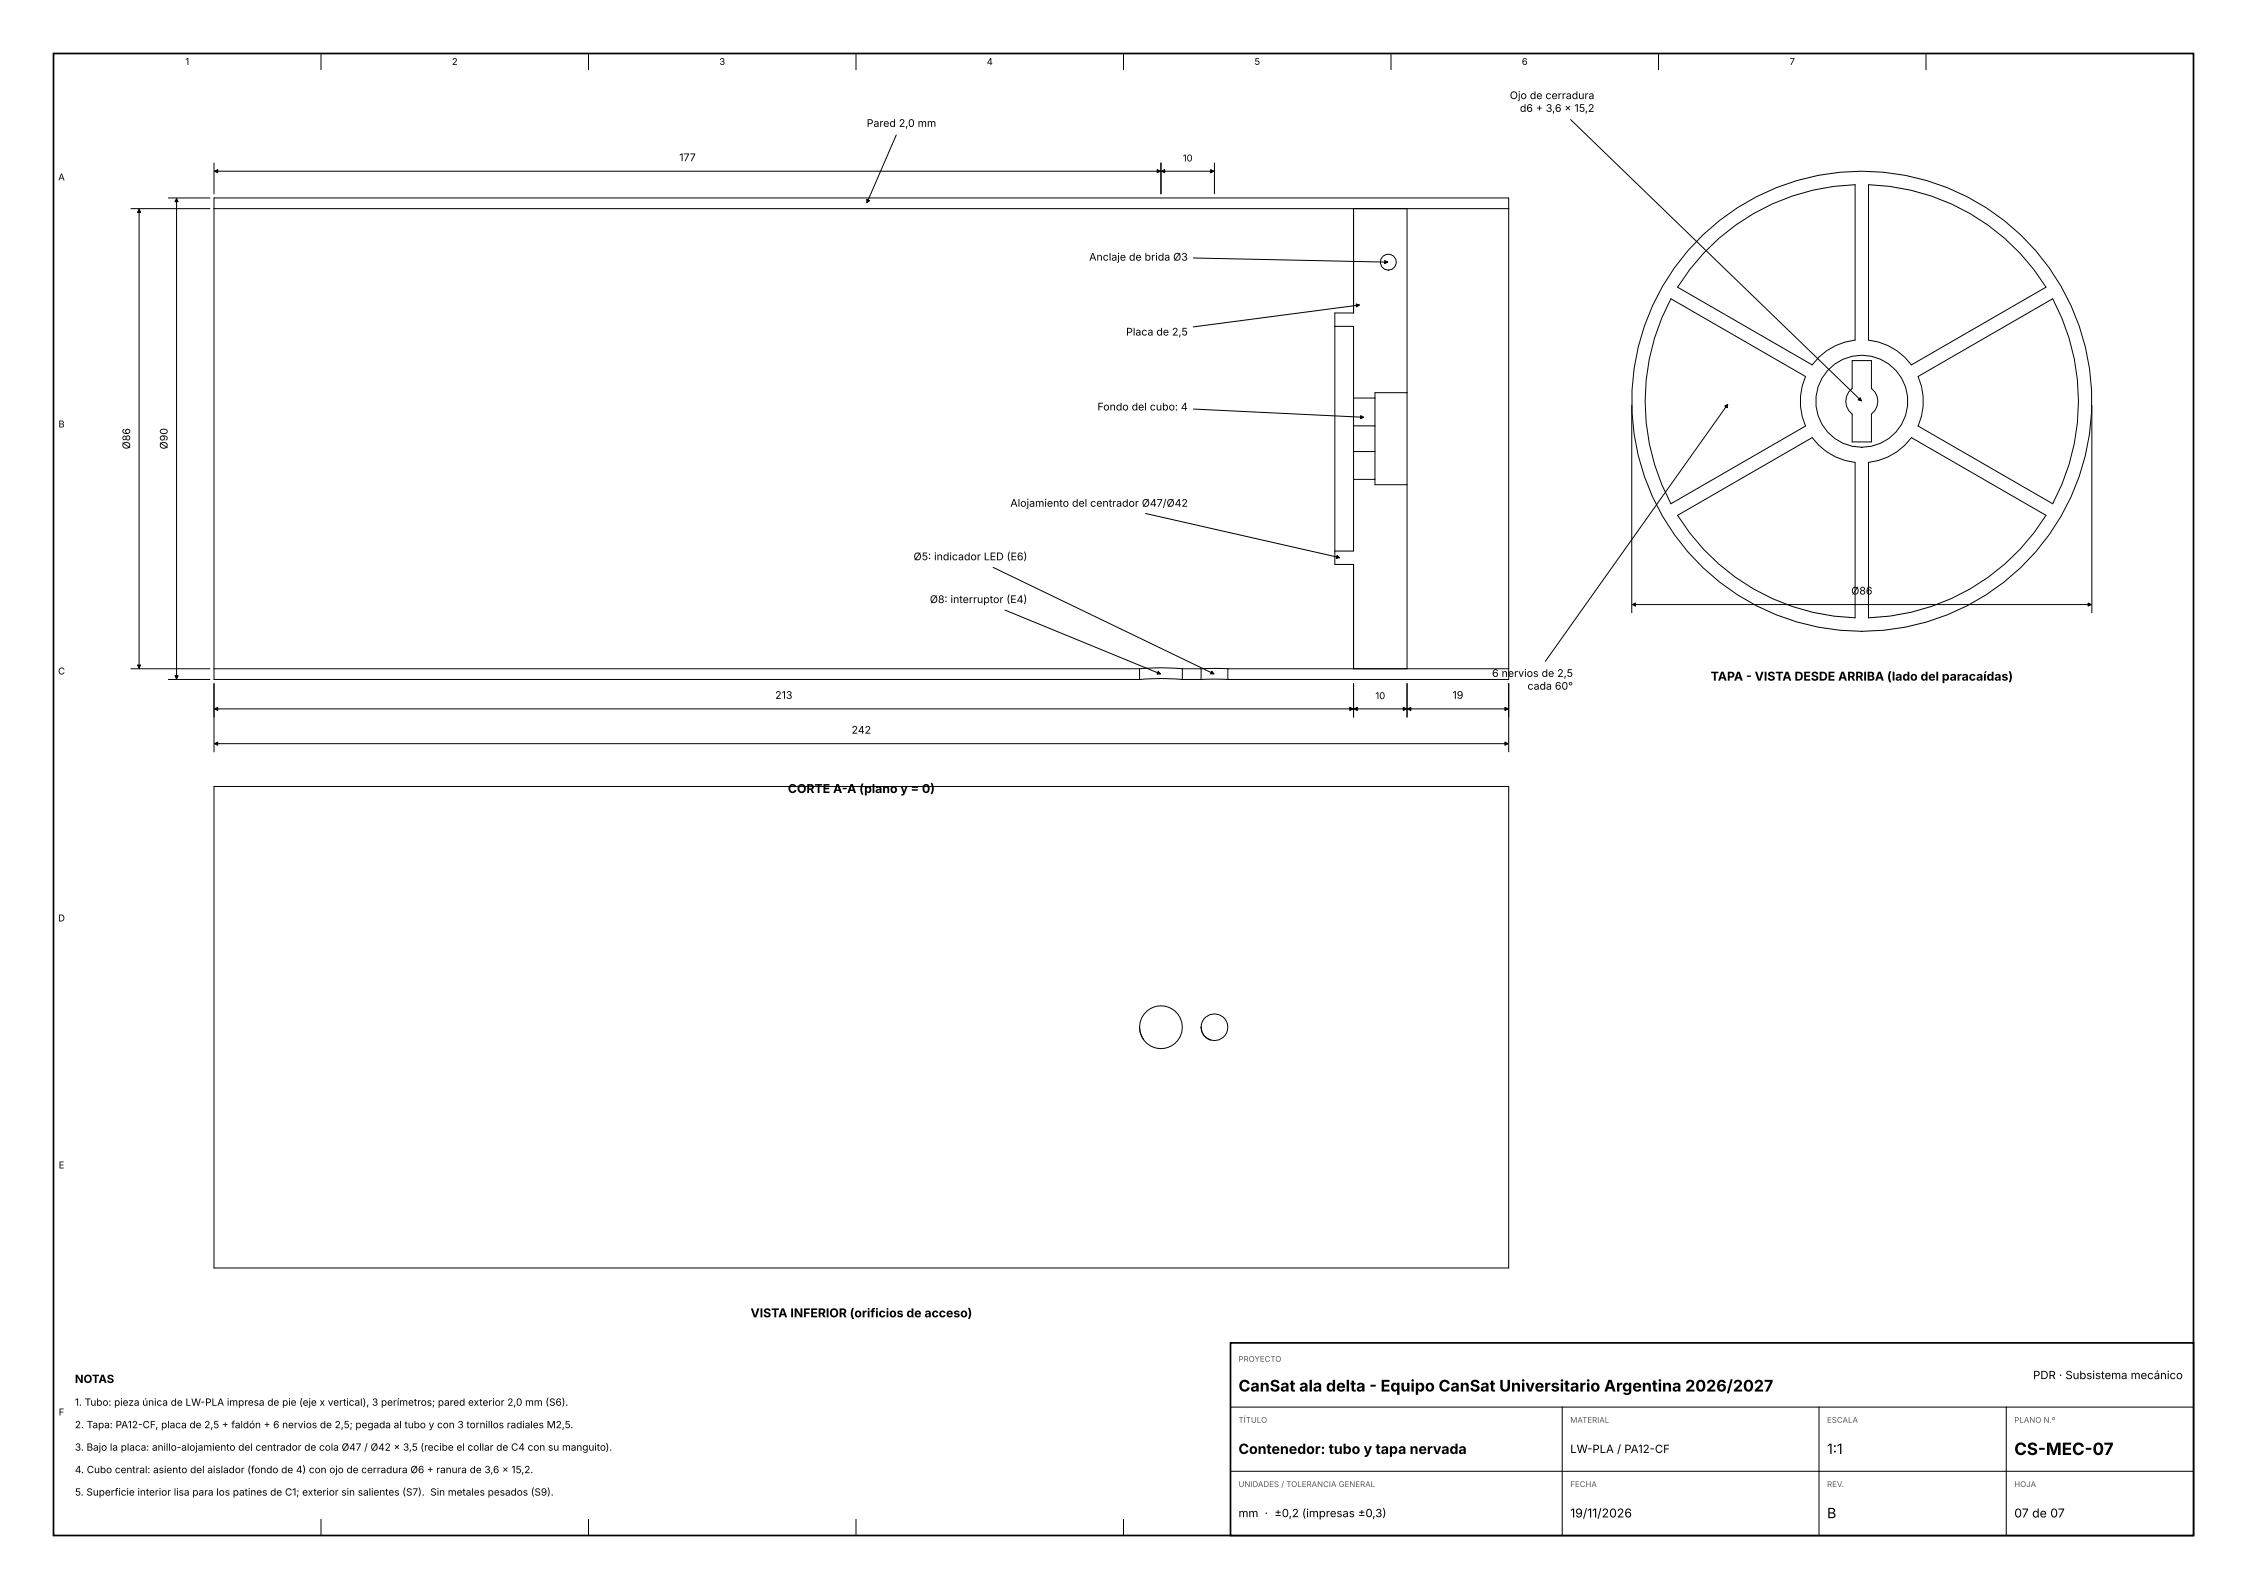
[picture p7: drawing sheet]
<svg xmlns="http://www.w3.org/2000/svg" width="420mm" height="297mm" viewBox="0 0 420 297" stroke-linecap="round" stroke-linejoin="round" font-family="sans-serif">
<defs><g id="words">
<text font-size="3.2" x="376.5" y="272">CS-MEC-07</text>
<text font-size="3" x="231.5" y="260.1">CanSat ala delta - Equipo CanSat Universitario Argentina 2026/2027</text>
<g font-size="2.6">
<text x="231.5" y="271.8">Contenedor: tubo y tapa nervada</text>
<text x="341.5" y="271.8">1:1</text>
<text x="341.5" y="283.8">B</text>
</g>
<g font-size="2.3">
<text x="319.8" y="127.2">TAPA - VISTA DESDE ARRIBA (lado del paracaídas)</text>
<text x="147.3" y="148.2">CORTE A-A (plano y = 0)</text>
<text x="140.3" y="246.2">VISTA INFERIOR (orificios de acceso)</text>
<text x="293.5" y="283.6">19/11/2026</text>
<text x="376.5" y="283.6">07 de 07</text>
</g>
<g font-size="2.1">
<text x="380" y="257.8">PDR · Subsistema mecánico</text>
<text x="14" y="258.5">NOTAS</text>
<text x="293.5" y="271.6">LW-PLA / PA12-CF</text>
<text x="231.5" y="283.6">mm · ±0,2 (impresas ±0,3)</text>
</g>
<g font-size="2">
<text x="162" y="23.7">Pared 2,0 mm</text>
<text x="282.2" y="18.5">Ojo de cerradura</text>
<text x="284.1" y="20.9">d6 + 3,6 × 15,2</text>
<text x="127" y="30.1">177</text>
<text x="203.6" y="48.7">Anclaje de brida Ø3</text>
<text x="210.5" y="62.7">Placa de 2,5</text>
<text x="205.1" y="76.7">Fondo del cubo: 4</text>
<text x="24.3" y="84" transform="rotate(-90 24.3 84)">Ø86</text>
<text x="31.3" y="84" transform="rotate(-90 31.3 84)">Ø90</text>
<text x="188.8" y="94.7">Alojamiento del centrador Ø47/Ø42</text>
<text x="170.8" y="104.7">Ø5: indicador LED (E6)</text>
<text x="173.8" y="112.7">Ø8: interruptor (E4)</text>
<text x="346" y="111.1">Ø86</text>
<text x="144.9" y="130.6">213</text>
<text x="271.5" y="130.6">19</text>
<text x="278.9" y="126.5">6 nervios de 2,5</text>
<text x="285.5" y="128.9">cada 60°</text>
<text x="159.2" y="137.1">242</text>
</g>
<g font-size="1.9">
<text x="14" y="262.7">1. Tubo: pieza única de LW-PLA impresa de pie (eje x vertical), 3 perímetros; pared exterior 2,0 mm (S6).</text>
<text x="14" y="266.9">2. Tapa: PA12-CF, placa de 2,5 + faldón + 6 nervios de 2,5; pegada al tubo y con 3 tornillos radiales M2,5.</text>
<text x="14" y="271.1">3. Bajo la placa: anillo-alojamiento del centrador de cola Ø47 / Ø42 × 3,5 (recibe el collar de C4 con su manguito).</text>
<text x="14" y="275.3">4. Cubo central: asiento del aislador (fondo de 4) con ojo de cerradura Ø6 + ranura de 3,6 × 15,2.</text>
<text x="14" y="279.5">5. Superficie interior lisa para los patines de C1; exterior sin salientes (S7). Sin metales pesados (S9).</text>
</g>
<g font-size="1.8">
<text x="34.6" y="12.1">1</text>
<text x="84.5" y="12.1">2</text>
<text x="134.5" y="12.1">3</text>
<text x="184.4" y="12.1">4</text>
<text x="234.5" y="12.1">5</text>
<text x="284.5" y="12.1">6</text>
<text x="334.5" y="12.1">7</text>
<text x="10.9" y="33.7">A</text>
<text x="221.1" y="30.2">10</text>
<text x="10.9" y="79.9">B</text>
<text x="10.9" y="126.1">C</text>
<text x="257.1" y="130.7">10</text>
<text x="10.9" y="172.2">D</text>
<text x="11" y="218.4">E</text>
<text x="11" y="264.6">F</text>
</g>
<g font-size="1.5" fill="#595959">
<text x="231.5" y="254.5">PROYECTO</text>
<text x="231.5" y="265.9">TÍTULO</text>
<text x="293.5" y="265.9">MATERIAL</text>
<text x="341.5" y="265.9">ESCALA</text>
<text x="376.5" y="265.9">PLANO N.º</text>
<text x="231.5" y="277.9">UNIDADES / TOLERANCIA GENERAL</text>
<text x="293.5" y="277.9">FECHA</text>
<text x="341.5" y="277.9">REV.</text>
<text x="376.5" y="277.9">HOJA</text>
</g>
</g></defs>
<path d="M10 10h400v277h-400z" fill="none" stroke="#000" stroke-width=".32"/>
<g fill="none" stroke="#000" stroke-width=".19">
<path d="M60 10v3M110 10v3M160 10v3M210 10v3M260 10v3M310 10v3M360 10v3M24.5 39h14.7M26 39.1v85.8M31.5 37h7.7M33 37.1v89.8M40 39v86"/>
<path d="M40 39v-2h242v2M40 30.5v5.7M40 39h242M40.1 32h176.8M167.5 25.2l-5.5 12.7M217 30.5v5.7M217.1 32h9.8M227 30.5v5.7M253 39v19.5zM263 39v34.4M282 39v86M293.6 22.3l54.3 52.6"/>
<path d="M349.2 34.5a40.5 40.5 0 0 1 33.2 19.2l-25.1 14.5a11.5 11.5 0 0 0-8.1-4.6zM223.1 48.2l36.3 .8M253 58.5h-3.5v2.5M254.1 57l-31 4.1M312.3 55.8l25.2 14.6a11.5 11.5 0 0 0 0 9.2l-25.2 14.6a40.5 40.5 0 0 1 0-38.4zM318.4 47.3a40.5 40.5 0 0 1 28.4-12.8v29.1a11.5 11.5 0 0 0-8.1 4.6l-25.1-14.5 2.2-3.3zM223.1 76.5l31.8 1.5M249.5 61v42M249.5 61h3.5v18.6M253 79.6v4.8M253 74.4h4M253 79.6h4"/>
<path d="M257 79.6v4.8M263 73.4v17.2M263 73.4h-6v6.2M305 75.8v38.7M322.9 75.6l-34.1 48M346.2 67.4h3.6v5.2a3 3 0 0 1 0 4.8v5.2h-3.6v-5.2a3 3 0 0 1 0-4.8zM358.5 70.4l25.2-14.6a40.5 40.5 0 0 1 0 38.4l-25.2-14.6a11.5 11.5 0 0 0 0-9.2zM391 75.8v38.7M214.1 96l36.3 8.2M253 84.4v18.6h-3.5M253 89.6h4M253 84.4h4"/>
<path d="M257 84.4v6.2h6M263 90.6v34.4M313.6 96.3l25.1-14.5a11.5 11.5 0 0 0 8.1 4.6v29.1a40.5 40.5 0 0 1-33.2-19.2zM349.2 86.4a11.5 11.5 0 0 0 8.1-4.6l25.1 14.5a40.5 40.5 0 0 1-33.2 19.2zM185.6 106.1l41.3 19.9M187.9 114l29 12M249.5 103v2.5h3.5M253 105.5v19.5zM305.1 113h85.8M24.5 125h14.7M31.5 127h7.7M40 125v2h173"/>
<path d="M40 127.8v12.7M40 125h173M40.1 139h241.8M40.1 132.5h212.8M213 127h.4a45.1 45.1 0 0 1 7.6 0M213 125h.4a43.1 43.1 0 0 1 7.6 0M213 125v2M221 127h3.5M221 125h3.5M221 125v2M224.5 127h5M224.5 125h5"/>
<path d="M224.5 125v2M229.5 125h52.5M229.5 125v2M253 127.8v6.2M253.1 132.5h9.8M263 127.8v6.2M263.1 132.5h18.8M282 125v2h-52.5M282 127.8v12.7M40 147h242v90h-242zM213 192l.2 1.3 .5 1M224.5 192a2.5 2.5 0 0 0 1.8 2.4"/>
<path d="M60 284v3M110 284v3M160 284v3M210 284v3M260 284v3M310 284v3M360 284v3"/>
<circle cx="259.5" cy="49" r="1.5"/>
<circle cx="348" cy="75" r="8.6"/>
<circle cx="348" cy="75" r="43"/>
<circle cx="217" cy="192" r="4"/>
<circle cx="227" cy="192" r="2.5"/>
</g>
<g fill="#000" stroke="#000" stroke-width=".19">
<path d="M26 39.1l.3 .6h-.6zM33 37.1l.3 .6h-.6zM40.1 32l.6-.3v.6zM162 37.3l.5 .2-.5 .4zM216.3 31.7l.6 .3-.6 .3zM217.1 32l.6-.3v.6zM226.3 31.7l.6 .3-.6 .3zM253.5 56.8l.6 .2-.5 .4zM258.8 48.7l.6 .3-.6 .3zM254.3 77.7l.6 .3-.6 .2zM322.4 75.9l.5-.3-.1 .6zM347.7 74.3l.2 .6-.6-.2z"/>
<path d="M249.9 103.8l.5 .4-.6 .2zM305.1 113l.6-.3v.6zM390.3 112.7l.6 .3-.6 .3zM25.7 124.3h.6l-.3 .6zM32.7 126.3h.6l-.3 .6zM40.1 139l.6-.3v.6zM40.1 132.5l.6-.3v.6zM216.5 125.5l.4 .5h-.6zM226.5 125.5l.4 .5h-.6zM252.3 132.2l.6 .3-.6 .3zM253.1 132.5l.6-.3v.6zM262.3 132.2l.6 .3-.6 .3z"/>
<path d="M263.1 132.5l.6-.3v.6zM281.3 138.7l.6 .3-.6 .3zM281.3 132.2l.6 .3-.6 .3z"/>
</g>
<path d="M230 251h180v36h-180z" fill="#fff" stroke="#000" stroke-width=".32"/>
<path d="M230 275h180M230 263h180M292 263v24M340 263v24M375 263v24" fill="none" stroke="#000" stroke-width=".19"/>
<use href="#words"/>
</svg>
